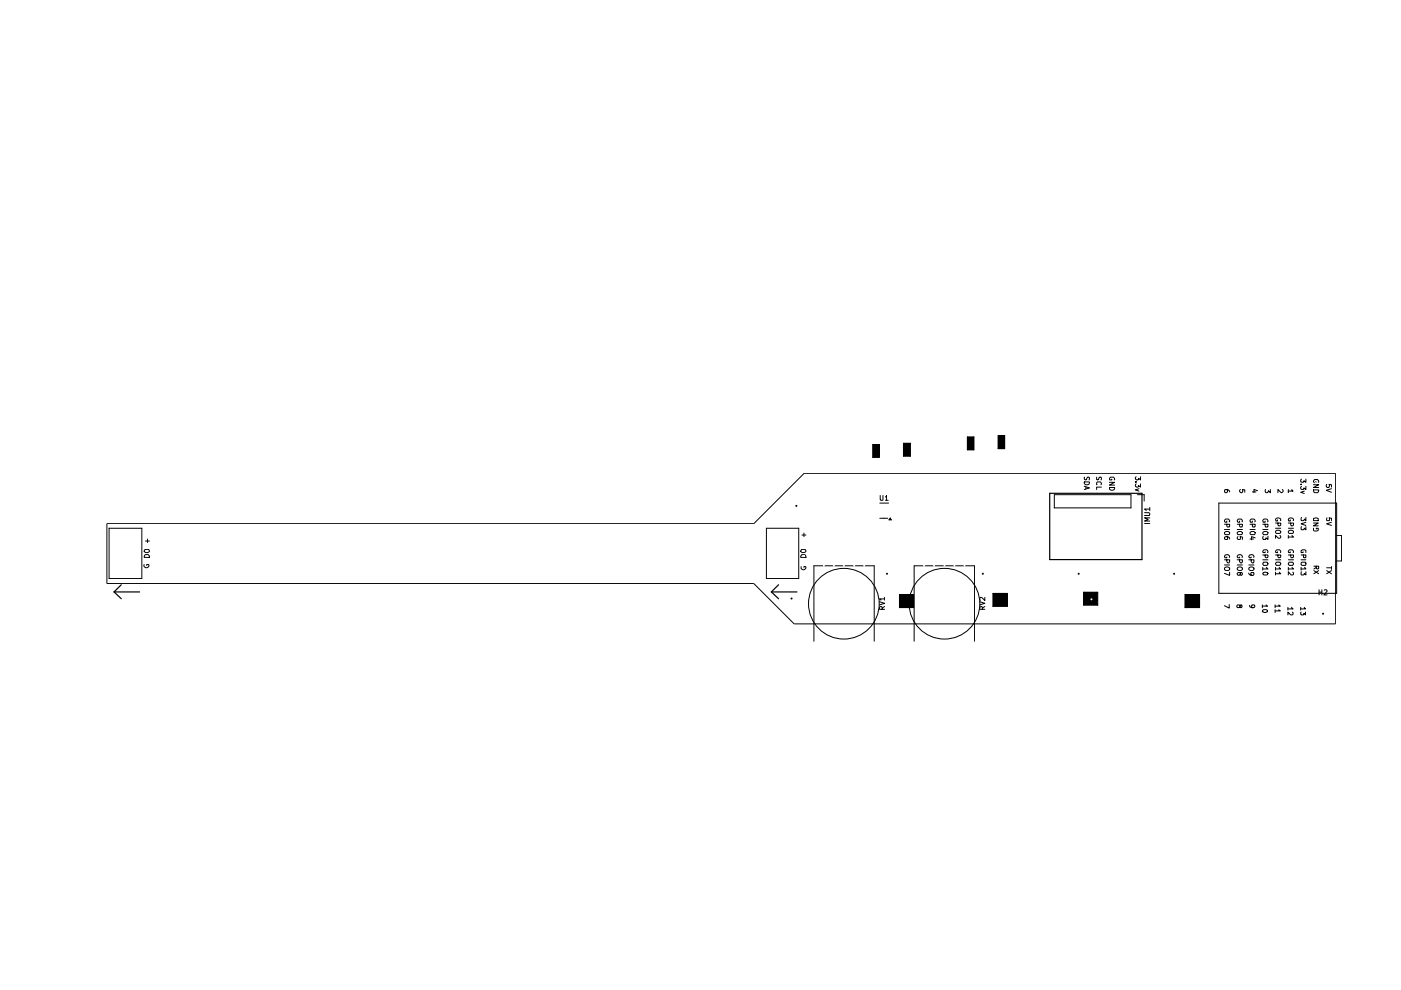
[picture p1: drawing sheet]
<svg xmlns="http://www.w3.org/2000/svg" width="297mm" height="210mm" viewBox="0 0 297 210" stroke-linecap="round" stroke-linejoin="round" font-family="sans-serif">
<g fill="none" stroke="#000" stroke-width=".21">
<path d="M22.7 111h137.1l10.7-10.6h112.7v31.9h-114.8l-8.6-8.6h-137.1zM23.1 112h7v10.7h-7zM30.6 119.7a.5 .5 0 0 0 .4 .7 .5 .5 0 0 0 .5-.7h-.4v.2M30.7 117.8l.1-.2h.6l.3 .6h-1.1zM30.7 116.5h.8l.2 .4a.59 .59 0 0 1-.6 .3 .59 .59 0 0 1-.5-.5zM30.8 114.7h.9M31.3 114.3v.7M162.5 112h6.8v10.7h-6.8zM169.9 117.8l.1-.2h.6l.3 .6h-1.1zM169.9 116.5h.8l.2 .4a.59 .59 0 0 1-.6 .3 .59 .59 0 0 1-.5-.5zM170 113.4h.9M170.4 113v.8"/>
<path d="M186.5 106.7h1.9M186.5 109.9h1.7M186.6 105.1l.1 1 .5-.1v-.9M187.7 105.4l.3-.3v1M187.7 106.1h.6M188.7 109.9h.1M188.7 109.9l.3 .3h-.5zM223.5 104.9h16.3v2.8h-16.3zM229.9 102.2h1.1v.2l-.3 .4h-.6zM229.9 103.1l1.1 .3-1.1 .4M230 101.2v.5a.44 .44 0 0 0 .4-.1 .44 .44 0 0 0 .2-.4h.3v.6M230.2 103.2v.5"/>
<path d="M232.5 101.2v.5a.44 .44 0 0 0 .5-.1 .44 .44 0 0 0 .1-.4h.3v.6M232.6 102.8l-.1-.5 .2-.1h.6l.2 .3-.1 .3M233.5 103.3h-1v.5M235.2 102.3h1.1l-1.1 .6h1.1M235.2 103.4h1.1a.55 .55 0 0 1-.5 .6 .55 .55 0 0 1-.6-.6zM235.7 101.6v.2h-.4l-.1-.3 .3-.3h.6l.2 .3-.1 .3M240.7 102.2h.2M240.9 101.1l-.2 .4 .3 .3 .4-.1v-.3l.4 .4v-.7M240.9 102.6l-.2 .4 .3 .3 .4-.1v-.3l.4 .4v-.7M241.1 104.9h1.5v1.3M241.5 103.6l-.8 .3 .8 .2M242.7 108.7h.9l.2 .2-.1 .4h-1"/>
<path d="M242.7 111h1.1M243.8 109.8h-1.1l.7 .3-.7 .4h1.1M243.8 107.9h-1.1l.3 .4M243.8 107.6v.7M258.4 106.7h25v19.1h-25zM259.6 111.2h1.1l-.1 .5h-.3l-.2-.1v-.4M259.6 118.7h1.1l-.2 .7-.4-.3v-.4M259.6 112.3h1.1M259.6 119.8h1.1M259.8 112.8a.67 .67 0 0 1 .9 .1l-.2 .5h-.7l-.2-.3zM260 103.8l.3 .2-.3 .5-.3-.1v-.5a.77 .77 0 0 1 1 .2v.2M260.1 110.5v.2h-.3l-.2-.3 .3-.3h.5l.3 .3-.1 .2"/>
<path d="M260.1 113.8l.2 .1-.1 .5h-.4l-.2-.2 .1-.3a.74 .74 0 0 1 .9 0l.1 .4M260.1 118.1v.2h-.3l-.2-.2a.51 .51 0 0 1 .6-.5 .51 .51 0 0 1 .4 .6M262.3 111.2h1.1l-.1 .5h-.3l-.2-.1v-.4M262.3 112.9a.59 .59 0 0 1 .6-.3 .59 .59 0 0 1 .5 .5l-.2 .3h-.7zM262.3 118.7h1.1l-.2 .7-.4-.3v-.4M262.3 112.3h1.1M262.3 119.8h1.1M262.5 113.8l-.2 .1 .2 .5 .5-.1-.1-.5 .5 .1v.5M262.8 110.5v.2h-.3l-.2-.3 .3-.3h.6l.2 .3-.1 .2M262.8 118.1v.2h-.3l-.2-.2a.51 .51 0 0 1 .6-.5 .51 .51 0 0 1 .4 .6M263 103.8l-.2 .4 .3 .3 .3-.1v-.6l.5 .1v.5M264.8 118.7h1.1l-.2 .7-.4-.3v-.4"/>
<path d="M264.8 119.8h1.1M265 111.2h1.1l-.1 .5h-.4l-.1-.5M265 112.9l.4-.2h.4l.3 .4-.1 .3h-.8zM265 112.3h1.1M265 114.3h.8M265.3 118.1v.2h-.4l-.1-.2a.51 .51 0 0 1 .5-.5 .51 .51 0 0 1 .5 .6M265.5 110.5v.2h-.4l-.1-.3 .3-.3h.6l.2 .3-.1 .2M265.5 104.3h.8M266.1 114l-.7-.2v.7M266.6 104l-.7-.2v.7M267.7 111.2h1.1l-.1 .5h-.4l-.1-.5M267.7 117.7h1.1v.4l-.2 .2-.3-.1-.1-.5"/>
<path d="M267.7 112.3h1.1M267.7 118.7h1.1M267.8 113.7v.7h.5l.1-.4 .4 .4v-.7M267.9 112.8l.6-.1 .3 .4-.1 .3h-.8l-.2-.3zM267.9 119.2h.8l.1 .4-.1 .3h-.8l-.2-.3zM268.2 110.5v.2h-.4l-.1-.3 .3-.3h.6l.2 .3-.1 .2M268.2 117v.2h-.4l-.1-.3 .3-.3h.6l.2 .3-.1 .3M268.3 103.8l-.1 .4 .2 .3 .4-.1 .1-.4 .4 .5v-.7M270.4 110.9h1.1v.4l-.1 .2h-.4l-.1-.6M270.4 112.7a.61 .61 0 0 1 .6-.3 .61 .61 0 0 1 .5 .4l-.1 .3h-.8zM270.4 117.7h1.1v.4l-.4 .2-.2-.2v-.4M270.4 112h1.1"/>
<path d="M270.4 118.7h1.1M270.6 119.2h.8l.1 .4-.1 .3h-.8l-.2-.3zM270.9 110.2v.3h-.4a.49 .49 0 0 1 .4-.7 .49 .49 0 0 1 .6 .6M270.9 117v.2h-.4l-.1-.3 .3-.3h.6l.2 .3v.3M271.4 113.5l.1 .2-.1 .4h-.4l-.6-.6v.6M271.9 103.8l.1 .4-.2 .3-.9-.7v.7M273.1 110.9h1.1v.4l-.1 .2h-.4v-.6M273.1 117.7h1.1v.4l-.4 .2-.1-.2v-.4M273.1 112h1.1M273.1 118.7h1.1M273.1 103.8v.7M273.1 113.5v.6"/>
<path d="M273.3 112.5a.61 .61 0 0 1 .9 .3l-.1 .3h-.8l-.2-.3zM273.3 119.2h.8l.1 .4-.1 .3h-.8l-.2-.3zM273.6 110.2v.3h-.4a.49 .49 0 0 1 .4-.7 .49 .49 0 0 1 .6 .6M273.6 117v.2h-.4l-.1-.3 .3-.3h.6l.2 .3v.3M273.9 113.5l.3 .4h-1.1M273.9 103.8l.3 .3h-1.1M275.8 102.7h.1M275.9 117.7h1v.5h-.5v-.5M275.9 119.4l.1-.2h.8l.1 .5-.1 .2h-.8l-.1-.2zM275.9 118.7h1M275.9 109.7v.7h.5l.1-.3 .4 .3v-.7M275.9 111.7v.6h.1h.5v-.3l.4 .3v-.6"/>
<path d="M275.9 101.6l-.1 .2v.3l.2 .2 .5-.1v-.3l.4 .4v-.7M275.9 103.1l-.1 .2v.3l.2 .2 .5-.1v-.3l.4 .4v-.7M276.3 117v.2h-.4v-.5l.2-.1h.5l.3 .1v.5M276.5 104.1l-.7 .3 .7 .2M276.9 110.7l-1 .4 1 .3M278.5 102.8h1.1l-1.1 .6h1.1M278.5 103.9h1.1v.2l-.3 .4h-.6zM278.5 112v.4l.2 .2h.5l.3-.2v-.4h-.4v.2M278.5 110.9h1l-1 .6h1M278.5 110l.4-.2 .4 .1 .2 .1v.4h-1zM279 102.1v.2h-.3l-.2-.3 .2-.3h.6l.3 .3-.1 .3M281.3 102.7v.6h.5v-.6l.5 .1v.5"/>
<path d="M281.4 109.8v.6l.5-.1-.1-.5 .5 .1v.5M282.3 103.6l-1.1 .4 1.1 .4M282.3 110.7l-1 .4 1 .3M283.4 113.5h1v5.4h-1M169.9 120.1v.5l.4 .2 .3-.1 .3-.3-.1-.3h-.4v.2M172.6 136v-16h12.7v16M186.5 127.6l1.1 .3-1.1 .4M187 129.2v-.5l-.3-.1-.2 .2v.4h1.1M187.6 127h-1.1l.3 .2M187.6 128.6l-.6 .3M187.6 126.6v.6M193.8 136v-16h12.8v16"/>
<path d="M207.7 127.6l1.1 .3-1.1 .4M208.3 129.2v-.4l-.2-.2-.4 .2v.4h1.1M208.8 126.6v.7l-.8-.7-.3 .3v.3h.2M208.8 128.6l-.5 .3M259.8 120.3a.67 .67 0 0 1 .9 .2v.2a.6 .6 0 0 1-.6 .3 .6 .6 0 0 1-.5-.5zM260.6 128.2v.7l-1-.5M260.7 121.3v.7l-1.1-.4M262.3 120.5a.7 .7 0 0 1 1.1 0v.2a.6 .6 0 0 1-.6 .3 .6 .6 0 0 1-.5-.5zM262.9 128.4l.1-.1h.2l.1 .4-.1 .1h-.3v-.4l-.2-.1h-.3l-.2 .1v.3l.3 .1 .4-.1M263 121.6l.1-.2h.2l.1 .3-.2 .3-.2-.1v-.3l-.2-.2h-.3l-.2 .2a.35 .35 0 0 0 .3 .4 .35 .35 0 0 0 .4-.3M264.8 120.5a.7 .7 0 0 1 1.1 0v.2a.6 .6 0 0 1-.7 .3 .6 .6 0 0 1-.4-.5zM264.8 121.5v.2a.77 .77 0 0 0 1 .2v-.5h-.5l-.1 .3 .2 .3"/>
<path d="M264.9 128.3a.64 .64 0 0 0 .5 .6 .64 .64 0 0 0 .6-.2v-.4h-.6v.4l.2 .1M267.6 128.3v.5M267.7 129.4l.8-.1 .2 .2a.61 .61 0 0 1-.5 .4 .61 .61 0 0 1-.6-.4zM267.7 120.3v.6M267.8 121.4a.74 .74 0 0 1 1 .3l-.2 .2h-.6l-.3-.2zM268.4 128.3l.3 .2h-1.1M268.5 120.3l.3 .3h-1.1M270.4 128.3v.5M270.4 129.3v.6M270.4 120.3v.6M270.4 121.3v.6M271.1 128.3l.4 .2h-1.1"/>
<path d="M271.1 129.3l.4 .2h-1.1M271.2 120.3l.3 .3h-1.1M271.2 121.3l.3 .4h-1.1M273.1 128.8v.6M273.1 120.3v.6M273.8 128.8l.4 .3h-1.1M273.9 120.3l.3 .3h-1.1M274 129.8l.2 .1-.2 .5h-.3l-.6-.6v.6M274.1 121.3l.1 .4-.1 .2h-.4l-.6-.7v.7M275.8 128.8v.6M275.9 129.8v.6h.5l.1-.4 .3 .4v-.6M275.9 120.3v.6"/>
<path d="M275.9 121.2v.7h.5l.1-.3 .4 .3v-.7M276.5 128.8l.3 .3h-1M276.6 120.3l.3 .3h-1M278.6 120h1v.6h-.5v-.6M278.6 121l1 .7M279.1 120.3l-.5 .3M279.6 121l-1 .7M279.7 125v1.1M279.7 125.5h.6M280.3 125v1.1M280.8 125.1l.4-.1 .2 .4-.7 .7h.7M281.3 120.4h1"/>
<path d="M281.3 121l1 .7M282.3 120.1v.6M282.3 121l-1 .7"/>
<circle cx="178.9" cy="128" r="7.5"/>
<circle cx="200.2" cy="128" r="7.5"/>
</g>
<g fill="none" stroke="#000" stroke-width=".25">
<path d="M185.1 94.3h1.3v2.7h-1.3zM191.6 94h1.4v2.7h-1.4zM205.1 92.7h1.4v2.7h-1.4zM211.6 92.4h1.4v2.7h-1.4zM222.6 104.6h19.5v14h-19.5zM24.2 125.5h5.4M24.2 125.5l1.5 1.4M25.7 124l-1.5 1.5M163.5 125.5l1.6 1.4M163.5 125.5h5.5M165.1 124l-1.6 1.5M190.7 126.1h3v2.7h-3z"/>
<path d="M210.5 125.8h3.1v2.8h-3.1zM229.8 125.6h2.9v2.7h-2.9zM251.3 126.1h3v2.7h-3z"/>
</g>
<g fill="#000">
<path d="M185.1 94.3h1.3v2.7h-1.3zM191.5 94h1.5v2.7h-1.5zM205.1 92.7h1.4v2.7h-1.4zM211.6 92.4h1.4v2.7h-1.4zM168.7 107.1l.4 .2-.2 .1-.3-.1zM188.7 109.9l.3 .3h-.5zM167.7 126.7l.3 .2-.1 .2-.3-.2zM188 121.5l.3 .2-.1 .1-.4-.1zM190.7 126.1h2.9v2.7h-2.9zM208.3 121.5l.3 .2-.1 .1-.3-.1zM210.5 125.8h3v2.7h-3zM228.6 121.5l.3 .2-.1 .1-.3-.1z"/>
<path d="M229.7 125.5h3v2.8h-3zM248.8 121.5l.3 .2-.1 .1-.3-.1zM251.2 126.1h3.1v2.7h-3.1zM280.4 129.9l.3 .2-.1 .2-.3-.2z"/>
</g>
<g fill="#fff">
<path d="M195.8 119.8l.3 .2-.1 .1-.3-.1z"/>
<path d="M197.9 119.8l.4 .2-.1 .1-.4-.1z"/>
<path d="M200.1 119.8l.4 .2-.1 .1-.4-.1z"/>
<path d="M202.3 119.8l.3 .2-.1 .1-.3-.1z"/>
<path d="M195 130.4l.3 .2-.1 .2-.3-.2z"/>
<path d="M184 130.4l.3 .2-.1 .2-.3-.2z"/>
<path d="M191.9 118.8l.3 .1-.1 .2-.3-.2z"/>
<path d="M204.4 119.8l.3 .2-.1 .1-.3-.1z"/>
<path d="M205.2 130.4l.3 .2-.1 .2-.3-.2z"/>
<path d="M231.3 126.9l.3 .2-.1 .2-.3-.2z"/>
<path d="M224.5 124.2l.3 .2-.1 .1-.3-.1z"/>
<path d="M205.6 116l.3 .2-.1 .2-.3-.2z"/>
<path d="M212.3 118.8l.3 .1-.1 .2-.4-.2z"/>
<path d="M235.6 106.1l.3 .1-.1 .2-.3-.2z"/>
<path d="M232.9 106.1l.3 .1-.1 .2-.3-.2z"/>
<path d="M230.3 106.1l.3 .1-.1 .2-.3-.2z"/>
<path d="M227.6 106.1l.3 .1-.1 .2-.3-.2z"/>
<path d="M224.9 106.1l.3 .1-.1 .2-.3-.2z"/>
<path d="M241 106.1l.4 .1-.2 .2-.3-.2z"/>
<path d="M238.3 106.1l.3 .1-.1 .2-.3-.2z"/>
<path d="M244.8 102.2l.3 .2-.1 .2-.3-.2z"/>
<path d="M244.8 110.4l.3 .2-.1 .1-.3-.1z"/>
<path d="M174.2 108.6l.4 .2-.2 .2-.3-.2z"/>
<path d="M181 119.8l.3 .2-.1 .1-.3-.1z"/>
<path d="M183.1 119.8l.3 .2-.1 .1-.3-.1z"/>
<path d="M173 114l.3 .2-.1 .2-.3-.2z"/>
<path d="M173 116.1l.3 .2-.1 .2-.3-.2z"/>
<path d="M174.6 119.8l.3 .2-.1 .1-.3-.1z"/>
<path d="M176.7 119.8l.3 .2-.1 .1-.3-.1z"/>
<path d="M178.8 119.8l.3 .2-.1 .1-.3-.1z"/>
<path d="M173.6 130.4l.4 .2-.1 .2-.4-.2z"/>
<path d="M182.4 108.6l.3 .2-.1 .2-.3-.2z"/>
<path d="M185.2 116l.4 .2-.1 .2-.4-.2z"/>
<path d="M193.2 104.4l.3 .1-.1 .2-.3-.2z"/>
<path d="M193.2 109.7l.3 .2-.1 .2-.3-.2z"/>
<path d="M249.6 102.2l.3 .1-.1 .2-.3-.2z"/>
<path d="M249.6 110.2l.3 .2-.1 .2-.3-.2z"/>
<path d="M254.8 108.6l.4 .2-.2 .2-.3-.2z"/>
<path d="M254.8 103.3l.4 .2-.2 .2-.3-.2z"/>
<path d="M246.1 116l.3 .2-.1 .2-.3-.2z"/>
<path d="M252.9 118.8l.3 .1-.1 .2-.3-.2z"/>
<path d="M278.8 102.2l.3 .2-.1 .2-.3-.2z"/>
<path d="M191.1 107.1l.3 .2-.1 .1-.3-.1z"/>
<path d="M170.3 117.7l.4 .1-.1 .2-.4-.2z"/>
<path d="M191.1 109.2l.3 .2-.1 .2-.3-.2z"/>
<path d="M199.6 109.7l.3 .2-.1 .2-.4-.2z"/>
<path d="M199.6 113.9l.3 .2-.1 .2-.4-.2z"/>
<path d="M31.1 121.4l.3 .2-.1 .2-.3-.2z"/>
<path d="M165.5 123.5l.3 .2-.1 .2-.3-.2z"/>
<path d="M160.8 120.4l.3 .2-.1 .1-.3-.1z"/>
<path d="M34.8 113.9l.3 .2-.1 .2-.3-.2z"/>
</g>
</svg>
